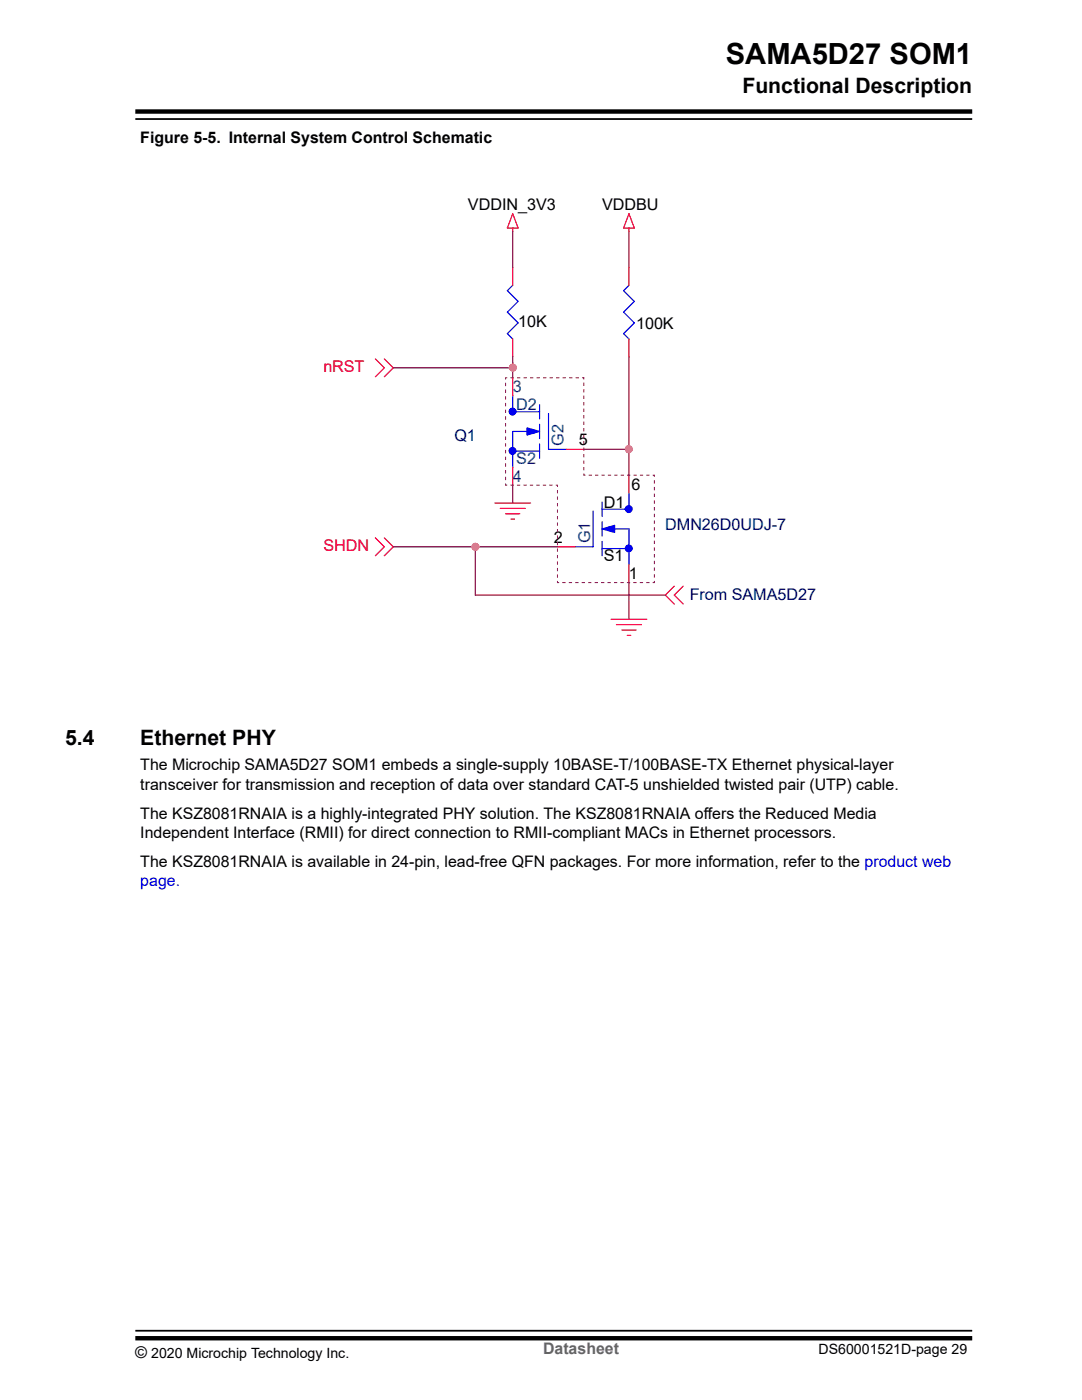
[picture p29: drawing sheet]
<svg xmlns="http://www.w3.org/2000/svg" width="216mm" height="279mm" viewBox="0 0 216 279" stroke-linecap="round" stroke-linejoin="round" font-family="sans-serif">
<defs><g id="words">
<text font-size="5.8" x="144.8" y="12.7">SAMA5D27 SOM1</text>
<g font-size="4.2">
<text x="148.1" y="18.6">Functional Description</text>
<text x="13" y="148.7">5.4</text>
<text x="28" y="148.7">Ethernet PHY</text>
</g>
<g font-size="3.2">
<text x="28" y="28.5">Figure 5-5. Internal System Control Schematic</text>
<text x="93.4" y="42">VDDIN_3V3</text>
<text x="120.1" y="42">VDDBU</text>
<text x="103.4" y="65.2">10K</text>
<text x="126.9" y="65.6">100K</text>
<text x="115.5" y="88.9">5</text>
<text x="120.5" y="101.3">D1</text>
<text x="126" y="97.8">6</text>
<text x="110.5" y="108.4">2</text>
<text x="120.5" y="112">S1</text>
<text x="125.5" y="115.6">1</text>
<text x="28" y="153.7">The Microchip SAMA5D27 SOM1 embeds a single-supply 10BASE-T/100BASE-TX Ethernet physical-layer</text>
<text x="28" y="157.6">transceiver for transmission and reception of data over standard CAT-5 unshielded twisted pair (UTP) cable.</text>
<text x="28" y="163.4">The KSZ8081RNAIA is a highly-integrated PHY solution. The KSZ8081RNAIA offers the Reduced Media</text>
<text x="28" y="167.2">Independent Interface (RMII) for direct connection to RMII-compliant MACs in Ethernet processors.</text>
<text x="28" y="173">The KSZ8081RNAIA is available in 24-pin, lead-free QFN packages. For more information, refer to the product web</text>
<text x="27" y="271">©</text>
</g>
<g font-size="3.2" fill="#f00">
<text x="64.5" y="74.2">nRST</text>
<text x="64.5" y="109.9">SHDN</text>
</g>
<g font-size="3.2" fill="#004080">
<text x="102.3" y="78.3">3</text>
<text x="103" y="81.9">D2</text>
<text x="112.4" y="89" transform="rotate(-90 112.4 89)">G2</text>
<text x="103" y="92.6">S2</text>
<text x="102.3" y="96.2">4</text>
<text x="117.8" y="108.4" transform="rotate(-90 117.8 108.4)">G1</text>
</g>
<g font-size="3.2" fill="#000080">
<text x="90.7" y="88.1">Q1</text>
<text x="132.7" y="105.7">DMN26D0UDJ-7</text>
<text x="137.6" y="119.7">From SAMA5D27</text>
</g>
<text font-size="3.2" fill="#00f" x="28" y="176.9">page.</text>
<text font-size="3.2" fill="#656565" x="108.4" y="270.3">Datasheet</text>
<g font-size="2.8">
<text x="30.2" y="271">2020 Microchip Technology Inc.</text>
<text x="163.3" y="270.2">DS60001521D-page 29</text>
</g>
</g></defs>
<path d="M74.9 107.3l1.8 1.8-1.8 1.8M76.7 107.3l1.8 1.8-1.8 1.8" fill="none" stroke="#f00" stroke-width=".24"/>
<path d="M120.1 105.6l2.5-.8v1.5z" fill="#00f"/>
<path d="M120.1 105.6l2.5-.8v1.5z" fill="none" stroke="#00f" stroke-width=".24"/>
<circle cx="125.5" cy="101.6" r=".68" fill="#00f"/>
<circle cx="125.5" cy="101.6" r=".68" fill="none" stroke="#00f" stroke-width=".24"/>
<circle cx="125.5" cy="109.4" r=".68" fill="#00f"/>
<g fill="none" stroke="#00f" stroke-width=".24">
<path d="M102.3 79v3.2h5.4M102.3 90h5.4M107.7 80.7v2.9M107.7 88.6v2.9M109.5 82.5v7.2h3.5M125.5 98.4v3.2h-5.4M118.4 102v7.1h-3.6M120.1 100.2v2.9M120.1 104.1v2.9M120.1 108.1v2.8M120.1 109.5h5.4M121.9 105.6h3.6v7.1"/>
<circle cx="125.5" cy="109.4" r=".68"/>
</g>
<path d="M125.5 94.8v3.6M111.2 109.1h3.6M125.5 112.7v3.6" fill="none" stroke="#f00" stroke-width=".24"/>
<path d="M105.2 85.4l2.5 .7-2.5 .7z" fill="#00f"/>
<path d="M105.2 85.4l2.5 .7-2.5 .7z" fill="none" stroke="#00f" stroke-width=".24"/>
<circle cx="102.3" cy="82.1" r=".68" fill="#00f"/>
<circle cx="102.3" cy="82.1" r=".68" fill="none" stroke="#00f" stroke-width=".24"/>
<circle cx="102.3" cy="90" r=".68" fill="#00f"/>
<g fill="none" stroke="#00f" stroke-width=".24">
<path d="M102.3 56.9l-1.1 1.1 2.2 2.1-2.2 2.2 2.2 2.1-2.2 2.2 1.1 1.1M105.9 86.1h-3.6v7.1M107.7 84.7v2.8"/>
<circle cx="102.3" cy="90" r=".68"/>
</g>
<g fill="none" stroke="#f00" stroke-width=".24">
<path d="M102.3 45.5v.7M102.3 53.4v3.5M102.3 42.6l1.1 2.9h-2.2zM74.9 71.6l1.8 1.8-1.8 1.8M76.7 71.6l1.8 1.8-1.8 1.8M102.3 67.7v3.5M102.3 75.4v3.6M102.3 93.2v3.6M113 89.7h3.6M121.9 123.6h7.2M123 124.7h5M124.1 125.7h2.8"/>
<path d="M125.1 126.8h.8"/>
</g>
<path d="M102.3 46.2v7.2M78.5 73.4h23.9M102.3 71.2v4.2M116.6 89.7h8.9v5.1M78.5 109.1h32.7M125.5 116.3v3.5M125.5 120v3.6" fill="none" stroke="#800040" stroke-width=".24"/>
<circle cx="102.4" cy="73.4" r=".68" fill="#f0f"/>
<circle cx="102.4" cy="73.4" r=".68" fill="none" stroke="#f0f" stroke-width=".24"/>
<circle cx="102.4" cy="73.4" r=".68" fill="#f0f"/>
<circle cx="102.4" cy="73.4" r=".68" fill="none" stroke="#f0f" stroke-width=".24"/>
<path d="M125.5 53.4v3.5M125.5 42.6l1.1 2.9h-2.2zM125.5 45.5v.7M125.5 67.7v3.5" fill="none" stroke="#f00" stroke-width=".24"/>
<path d="M125.5 56.9l-1.1 1.1 2.2 2.1-2.2 2.2 2.2 2.1-2.2 2.2 1.1 1.1" fill="none" stroke="#00f" stroke-width=".24"/>
<path d="M125.5 46.2v7.2M125.5 71.2v18.5" fill="none" stroke="#800040" stroke-width=".24"/>
<circle cx="125.5" cy="89.6" r=".68" fill="#f0f"/>
<circle cx="125.5" cy="89.6" r=".68" fill="none" stroke="#f0f" stroke-width=".24"/>
<circle cx="125.5" cy="89.6" r=".68" fill="#f0f"/>
<circle cx="125.5" cy="89.6" r=".68" fill="none" stroke="#f0f" stroke-width=".24"/>
<path d="M98.7 100.4h7.2M99.8 101.5h5M100.9 102.5h2.8M102 103.6h.7M134.5 117l-1.7 1.8 1.7 1.8M136.3 117l-1.8 1.8 1.8 1.8" fill="none" stroke="#f00" stroke-width=".24"/>
<path d="M102.3 96.8v3.6M94.8 109.1v9.7h38" fill="none" stroke="#800040" stroke-width=".24"/>
<path d="M101.2 75.4h-.3v.3M116.2 75.4h.3v.3M100.9 96.5v.3h.3M110.9 96.8h.3v.4M116.5 94.5v.3h.3M130.2 94.8h.4v.4M111.2 115.9v.4h.4M130.6 115.9v.4h-.4" fill="none" stroke="#800040" stroke-width=".2"/>
<path d="M116.5 76.4v17.8M110.3 96.8h-8.8M117.5 94.8h12.4M111.2 115.3v-17.8M129.6 116.3h-17.7" fill="none" stroke="#800040" stroke-width=".2" stroke-dasharray=".6 .6" stroke-linecap="butt"/>
<path d="M101.9 75.4h13.9M100.9 95.8v-19.7M130.6 95.8v19.8" fill="none" stroke="#800040" stroke-width=".2" stroke-dasharray=".7 .7" stroke-linecap="butt"/>
<circle cx="94.9" cy="109.1" r=".68" fill="#f0f"/>
<circle cx="94.9" cy="109.1" r=".68" fill="none" stroke="#f0f" stroke-width=".24"/>
<circle cx="94.9" cy="109.1" r=".68" fill="#f0f"/>
<circle cx="94.9" cy="109.1" r=".68" fill="none" stroke="#f0f" stroke-width=".24"/>
<path d="M27 22.3h167M27 267.1h167" fill="none" stroke="#000" stroke-width=".88"/>
<path d="M27 23.8h167M27 265.6h167" fill="none" stroke="#000" stroke-width=".35"/>
<use href="#words"/>
</svg>
